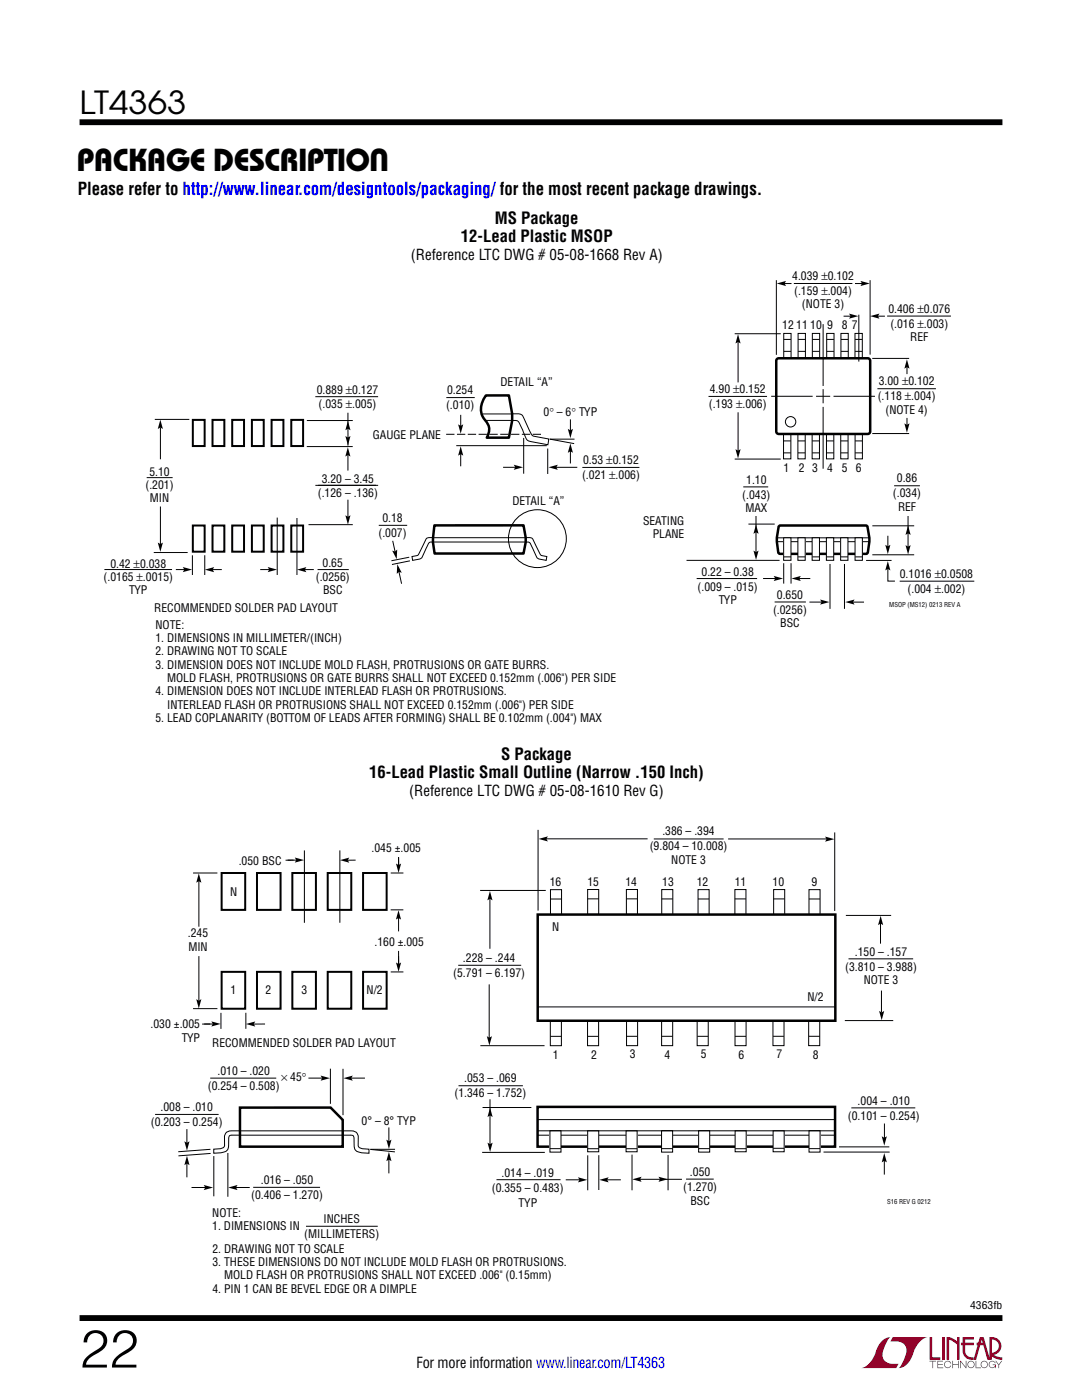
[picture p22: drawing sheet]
<svg xmlns="http://www.w3.org/2000/svg" width="216mm" height="279mm" viewBox="0 0 216 279" stroke-linecap="round" stroke-linejoin="round" font-family="sans-serif">
<defs><g id="words">
<text font-size="10.6" x="15.9" y="272.9">22</text>
<g font-size="6.3">
<text x="15.9" y="22.8">LT4363</text>
<text x="15.4" y="34.1">Package Description</text>
</g>
<text font-size="3.5" x="15.5" y="38.8">Please refer to http://www.linear.com/designtools/packaging/ for the most recent package drawings.</text>
<g font-size="3.3">
<text x="98.8" y="44.6">MS Package</text>
<text x="92" y="48.3">12-Lead Plastic MSOP</text>
<text x="73.7" y="155.3">16-Lead Plastic Small Outline (Narrow .150 Inch)</text>
<text x="100" y="151.7">S Package</text>
</g>
<g font-size="3">
<text x="82" y="51.9">(Reference LTC DWG # 05-08-1668 Rev A)</text>
<text x="81.7" y="159">(Reference LTC DWG # 05-08-1610 Rev G)</text>
<text x="83.1" y="273.1">For more information www.linear.com/LT4363</text>
</g>
<g font-size="2.3">
<text x="158.1" y="55.9">4.039 ±0.102</text>
<text x="158.5" y="58.9">(.159 ±.004)</text>
<text x="156.1" y="65.7">12 11 10 9</text>
<text x="160" y="61.6">(NOTE 3)</text>
<text x="168" y="65.7">8 7</text>
<text x="177.3" y="62.4">0.406 ±0.076</text>
<text x="177.7" y="65.4">(.016 ±.003)</text>
<text x="181.6" y="68.1">REF</text>
<text x="99.9" y="77">DETAIL “A”</text>
<text x="175.3" y="76.9">3.00 ±0.102</text>
<text x="63.2" y="78.7">0.889 ±0.127</text>
<text x="63.6" y="81.4">(.035 ±.005)</text>
<text x="89" y="81.7">(.010)</text>
<text x="89.2" y="78.7">0.254</text>
<text x="108.5" y="82.9">0° – 6° TYP</text>
<text x="141.4" y="81.4">(.193 ±.006)</text>
<text x="141.6" y="78.5">4.90 ±0.152</text>
<text x="175.1" y="79.9">(.118 ±.004)</text>
<text x="176.7" y="82.6">(NOTE 4)</text>
<text x="74.4" y="87.5">GAUGE PLANE</text>
<text x="29.8" y="94.9">5.10</text>
<text x="116.1" y="95.6">(.021 ±.006)</text>
<text x="116.3" y="92.7">0.53 ±0.152</text>
<text x="156.3" y="94.1">1</text>
<text x="159.4" y="94.1">2 3</text>
<text x="165.1" y="94.1">4</text>
<text x="168" y="94.1">5 6</text>
<text x="29" y="97.6">(.201)</text>
<text x="29.9" y="100.2">MIN</text>
<text x="63.4" y="99.1">(.126 – .136)</text>
<text x="64.2" y="96.4">3.20 – 3.45</text>
<text x="102.2" y="100.7">DETAIL “A”</text>
<text x="148.1" y="99.5">(.043)</text>
<text x="148.9" y="96.5">1.10</text>
<text x="178.2" y="99.3">(.034)</text>
<text x="179" y="96.3">0.86</text>
<text x="179.2" y="101.9">REF</text>
<text x="75.5" y="107.2">(.007)</text>
<text x="76.3" y="104.2">0.18</text>
<text x="128.3" y="104.8">SEATING</text>
<text x="130.2" y="107.4">PLANE</text>
<text x="148.7" y="102.1">MAX</text>
<text x="22" y="113.3">0.42 ±0.038</text>
<text x="64.4" y="113.2">0.65</text>
<text x="20.7" y="115.9">(.0165 ±.0015)</text>
<text x="25.8" y="118.6">TYP</text>
<text x="63" y="115.9">(.0256)</text>
<text x="64.5" y="118.5">BSC</text>
<text x="139.2" y="117.9">(.009 – .015)</text>
<text x="140" y="114.9">0.22 – 0.38</text>
<text x="155" y="119.6">0.650</text>
<text x="179.5" y="115.3">0.1016 ±0.0508</text>
<text x="181.1" y="118.3">(.004 ±.002)</text>
<text x="30.8" y="122.1">RECOMMENDED SOLDER PAD LAYOUT</text>
<text x="31" y="125.5">NOTE:</text>
<text x="143.4" y="120.6">TYP</text>
<text x="154.2" y="122.6">(.0256)</text>
<text x="155.7" y="125.2">BSC</text>
<text x="31" y="128.1">1. DIMENSIONS IN MILLIMETER/(INCH)</text>
<text x="31" y="130.8">2. DRAWING NOT TO SCALE</text>
<text x="31" y="133.5">3. DIMENSION DOES NOT INCLUDE MOLD FLASH, PROTRUSIONS OR GATE BURRS.</text>
<text x="33.4" y="136.1">MOLD FLASH, PROTRUSIONS OR GATE BURRS SHALL NOT EXCEED 0.152mm (.006&quot;) PER SIDE</text>
<text x="31" y="138.8">4. DIMENSION DOES NOT INCLUDE INTERLEAD FLASH OR PROTRUSIONS.</text>
<text x="33.4" y="141.4">INTERLEAD FLASH OR PROTRUSIONS SHALL NOT EXCEED 0.152mm (.006&quot;) PER SIDE</text>
<text x="31" y="144.1">5. LEAD COPLANARITY (BOTTOM OF LEADS AFTER FORMING) SHALL BE 0.102mm (.004&quot;) MAX</text>
<text x="132.2" y="166.7">.386 – .394</text>
<text x="47.6" y="172.6">.050 BSC</text>
<text x="74.1" y="170">.045 ±.005</text>
<text x="129.6" y="169.7">(9.804 – 10.008)</text>
<text x="133.9" y="172.4">NOTE 3</text>
<text x="45.9" y="178.8">N</text>
<text x="109.7" y="176.9">16</text>
<text x="117.2" y="176.9">15</text>
<text x="124.8" y="176.8">14</text>
<text x="132.1" y="176.8">13</text>
<text x="139" y="176.8">12</text>
<text x="146.6" y="176.8">11</text>
<text x="154.2" y="176.8">10</text>
<text x="161.9" y="176.9">9</text>
<text x="110.2" y="185.8">N</text>
<text x="37.5" y="187.1">.245</text>
<text x="37.6" y="189.7">MIN</text>
<text x="74.7" y="188.7">.160 ±.005</text>
<text x="92.4" y="192">.228 – .244</text>
<text x="170.6" y="190.8">.150 – .157</text>
<text x="90.4" y="194.9">(5.791 – 6.197)</text>
<text x="168.6" y="193.7">(3.810 – 3.988)</text>
<text x="172.3" y="196.4">NOTE 3</text>
<text x="46" y="198.5">1</text>
<text x="53" y="198.5">2</text>
<text x="60.1" y="198.5">3</text>
<text x="73.2" y="198.5">N/2</text>
<text x="161.1" y="199.8">N/2</text>
<text x="30" y="205.3">.030 ±.005</text>
<text x="36.3" y="207.9">TYP</text>
<text x="42.3" y="208.9">RECOMMENDED SOLDER PAD LAYOUT</text>
<text x="43.4" y="214.5">.010 – .020</text>
<text x="56.1" y="215.8">× 45°</text>
<text x="110.3" y="211.3">1</text>
<text x="118" y="211.3">2</text>
<text x="125.7" y="211.2">3</text>
<text x="132.6" y="211.3">4</text>
<text x="139.8" y="211.2">5</text>
<text x="147.4" y="211.3">6</text>
<text x="154.9" y="211.2">7</text>
<text x="162.2" y="211.2">8</text>
<text x="32" y="221.8">.008 – .010</text>
<text x="41.5" y="217.5">(0.254 – 0.508)</text>
<text x="90.7" y="219">(1.346 – 1.752)</text>
<text x="92.6" y="216">.053 – .069</text>
<text x="171.1" y="220.4">.004 – .010</text>
<text x="30.1" y="224.7">(0.203 – 0.254)</text>
<text x="72.2" y="224.5">0° – 8° TYP</text>
<text x="169.2" y="223.4">(0.101 – 0.254)</text>
<text x="50.1" y="239.3">(0.406 – 1.270)</text>
<text x="52" y="236.3">.016 – .050</text>
<text x="98.1" y="237.9">(0.355 – 0.483)</text>
<text x="100.1" y="234.9">.014 – .019</text>
<text x="136.3" y="237.7">(1.270)</text>
<text x="137.7" y="234.7">.050</text>
<text x="42.4" y="242.9">NOTE:</text>
<text x="42.4" y="245.5">1. DIMENSIONS IN</text>
<text x="64.6" y="244.1">INCHES</text>
<text x="103.4" y="240.9">TYP</text>
<text x="137.8" y="240.4">BSC</text>
<text x="42.4" y="250">2. DRAWING NOT TO SCALE</text>
<text x="60.7" y="247">(MILLIMETERS)</text>
<text x="42.4" y="252.7">3. THESE DIMENSIONS DO NOT INCLUDE MOLD FLASH OR PROTRUSIONS.</text>
<text x="42.4" y="258">4. PIN 1 CAN BE BEVEL EDGE OR A DIMPLE</text>
<text x="44.7" y="255.3">MOLD FLASH OR PROTRUSIONS SHALL NOT EXCEED .006&quot; (0.15mm)</text>
</g>
<text font-size="2.1" x="193.6" y="261.2">4363fb</text>
<g font-size="1.3">
<text x="177.4" y="121.2">MSOP (MS12) 0213 REV A</text>
<text x="177" y="240.4">S16 REV G 0212</text>
</g>
</g></defs>
<g fill="#910028">
<path d="M185.5 266.8h.5v4.1h1.6v.5h-2.1z"/>
<path d="M176.2 267.4l1-.5h.5h-.1a6.2 6.2 0 0 0-1.4 4 2.58 2.58 0 0 0 3.1 1.3l-.5 .8h-6.9a4.9 4.9 0 0 0 3-3.8l.4-.7z"/>
<path d="M178.1 266.9h7a4.9 4.9 0 0 0-3.1 3.7 3.2 3.2 0 0 1-2.7 2.4h.1a6.2 6.2 0 0 0 1.4-4.1 2.58 2.58 0 0 0-3.1-1.2z"/>
<path d="M188 266.8h.5v4.6h-.5z"/>
<path d="M188.9 266.8l1 .2 1.1 .7v-.9h.5v4.6h-.5v-3.1l-1.6-.9v4h-.5z"/>
<path d="M185.5 271.6h1.3v.1h-.6v1.3h-.1v-1.3h-.6z"/>
<path d="M187 271.6h1.2v.1h-1v.5h.9v.2h-.9v.5h1v.1h-1.2z"/>
<path d="M190 271.6h.2v.6h1v-.6h.1v1.4h-.1v-.6h-1v.6h-.2z"/>
<path d="M191.6 271.6h.1l1 1.2v-1.2h.1v1.4l-1.1-1.2v1.2h-.1z"/>
<path d="M194.7 271.6h.1v1.3h.9v.1h-1z"/>
<path d="M198.6 271.6h.2l.5 .7 .5-.7h.2l-.6 .8v.6h-.2v-.6z"/>
<path d="M192.1 266.8h2.2v.5h-1.7v.7h1.7v.5h-1.7v1.1a1.32 1.32 0 0 0 1.7 1.3v.5l1.2-4.6h.8l1.1 4.1v-4.1a1.84 1.84 0 0 1 2.4 1.4 1.84 1.84 0 0 1-1.5 2.2l.8 .4 .9 .1v.5l-1.2-.2-1-.6v-.6a1.34 1.34 0 0 0 1.5-1.2 1.34 1.34 0 0 0-1.4-1.5v4.1h-.9l-.8-2.9h-1.3v-.5h1.2l-.2-.7-1.1 4.1a2.06 2.06 0 0 1-2.7-1.3v-1.6h-.4v-.5h.4z"/>
<path d="M193.2 271.8a.72 .72 0 0 1 1.2 .1 .72 .72 0 0 1-.4 1.1 .72 .72 0 0 1-1-.7h.2a.59 .59 0 0 0 .8 .5 .59 .59 0 0 0 .2-.9 .59 .59 0 0 0-1 .2v.2h-.2z"/>
<path d="M195.9 271.8a.72 .72 0 0 1 1.1 .1 .72 .72 0 0 1-.4 1.1 .72 .72 0 0 1-.9-.7h.1a.59 .59 0 0 0 .8 .5 .59 .59 0 0 0 .2-.9 .59 .59 0 0 0-.9 .2l-.1 .2h-.1z"/>
<path d="M197.5 271.8a.72 .72 0 0 1 1.2 .2h-.2a.59 .59 0 0 0-.9-.1 .59 .59 0 0 0 .1 .9 .59 .59 0 0 0 .9-.4h-.5v-.1h.6v.7h-.1v-.3a.73 .73 0 0 1-1.1 .2 .73 .73 0 0 1 0-1.1z"/>
<path d="M188.6 271.8a.71 .71 0 0 1 1.2 .3h-.1a.59 .59 0 0 0-.9-.3 .59 .59 0 0 0-.1 1 .59 .59 0 0 0 1-.3h.1a.73 .73 0 0 1-1.1 .4 .73 .73 0 0 1-.1-1.1z"/>
</g>
<path d="M15.9 24.4h184.1M15.9 263h184.1" fill="none" stroke="#000" stroke-width="1.2" stroke-linecap="butt"/>
<path d="M116.2 93.3h11.4" fill="none" stroke="#000" stroke-width=".2"/>
<path d="M86.7 104.9l17.8-.1 .4 2.5v.9l-.4 2.3h-17.8l-.3-2.3z" fill="#fff"/>
<path d="M86.7 104.9l17.8-.1 .4 2.5v.9l-.4 2.3h-17.8l-.3-2.3zM155.4 105.1l.3-.2h17.1l.3 .1a8.3 8.3 0 0 1-.1 5.5h-17.3l-.4-.1a9.8 9.8 0 0 1 .1-5.3z" fill="none" stroke="#000" stroke-width=".5"/>
<g fill="none" stroke="#000" stroke-width=".2">
<path d="M100.4 93.3h2.6M104.5 87.4v7.1M109.3 89.5v5.1M110.9 93.3h4.3M148.3 97.2h5M178.4 96.9h5.2M75.6 104.8h5.6M78.4 107.9l.5 2.3M79.6 114l.5 2.5M81.7 111.2l-3.6 .7M81.8 111.9l-3.6 .8M86.4 108.2a.88 .88 0 0 0-1.2 .8l-.9 2.1a1.69 1.69 0 0 1-1.6 .7h-.4l-.1-.7 .5-.1a.91 .91 0 0 0 1-.7l1-2a1.08 1.08 0 0 1 .9-1h19.3a1.55 1.55 0 0 1 1.4 .2l1.5 3.1a.81 .81 0 0 0 .8 .4l.5 .1-.1 .7-1.1-.2a.98 .98 0 0 1-1-.8l-.8-1.8a.91 .91 0 0 0-1.2-.8h-18.6"/>
<path d="M137 111.8h18.6M139 115.5h12.1M149.3 104.6h5.3M150.9 103v7.3M152.3 115.5h2.5M155 107.3h18.5M155.1 108.1h18.4M156.4 112.4v4.1M157.8 112.4v4.1M159.4 115.5h2.3M165.6 112.6v8.9M168.5 112.6v8.9"/>
<path d="M172.8 111.8h5.1M174.1 110.7h8.3M177.2 113.4v2.6h1.4M177.2 106.9v2.3M181.2 103v6.3M154.6 120.1h6.2M161.5 120.2h2.6M170.1 120.2h2.3"/>
</g>
<g fill="#000">
<path d="M102.5 92.7l1.9 .6-1.9 .5 .3-.5zM109.4 93.3l1.9-.6-.3 .6 .3 .5zM78.3 109.9l.5 .2 .5-.4-.1 1.9zM79.3 112.6l.9 1.7-.6-.2-.4 .4zM150.3 109.9l.6 .3 .5-.3-.5 1.8zM150.9 104.7l.5 1.8-.5-.3-.6 .3zM154.4 114.9l1.9 .6-1.9 .5 .3-.5zM157.9 115.5l1.9-.6-.3 .6 .3 .5zM176.6 108.7l.6 .3 .5-.3-.5 1.9zM177.2 112l.5 1.8-.5-.3-.6 .3zM180.7 108.8l.5 .3 .5-.3-.5 1.9zM181.2 104.9l.5 1.8-.5-.3-.5 .3z"/>
<path d="M163.6 119.6l1.9 .6-1.9 .5 .3-.5zM168.6 120.2l1.9-.6-.3 .6 .3 .5z"/>
</g>
<path d="M156.4 107.3h1.4v4.5h-1.4z" fill="#fff"/>
<path d="M156.4 107.3h1.4v4.5h-1.4zM156.4 111.1h1.4" fill="none" stroke="#000" stroke-width=".2"/>
<path d="M159.2 107.3h1.5v4.5h-1.5z" fill="#fff"/>
<path d="M159.2 107.3h1.5v4.5h-1.5zM159.3 111.1h1.4" fill="none" stroke="#000" stroke-width=".2"/>
<path d="M162.1 107.3h1.4v4.5h-1.4z" fill="#fff"/>
<path d="M162.1 107.3h1.4v4.5h-1.4zM162.1 111.1h1.4" fill="none" stroke="#000" stroke-width=".2"/>
<path d="M164.9 107.3h1.5v4.5h-1.5z" fill="#fff"/>
<path d="M164.9 107.3h1.5v4.5h-1.5zM164.9 111.1h1.5" fill="none" stroke="#000" stroke-width=".2"/>
<path d="M167.7 107.3h1.5v4.5h-1.5z" fill="#fff"/>
<path d="M167.7 107.3h1.5v4.5h-1.5zM167.8 111.1h1.4" fill="none" stroke="#000" stroke-width=".2"/>
<path d="M170.6 107.3h1.5v4.5h-1.5z" fill="#fff"/>
<path d="M89.1 79.3h5.6M170.6 107.3h1.5v4.5h-1.5zM170.7 111.1h1.4M174.1 104.9h8.3" fill="none" stroke="#000" stroke-width=".2"/>
<path d="M97 78.9h4.5l.7 3.7v1.4l-.7 3.3h-4.4a2.88 2.88 0 0 0-.6-3.8 4.1 4.1 0 0 1 .5-4.6z" fill="#fff"/>
<path d="M97 78.9h4.5l.7 3.7v1.4l-.7 3.3h-4.4a2.88 2.88 0 0 0-.6-3.8 4.1 4.1 0 0 1 .5-4.6zM155 71.7l.4-.2 18 .1 .2 .4v14.4l-.5 .2-18-.1-.2-.4z" fill="none" stroke="#000" stroke-width=".5"/>
<g fill="none" stroke="#000" stroke-width=".2">
<path d="M154.9 55.9v14.9M156.3 56.6h1.6M158.4 56.6h11.7M170.6 56.6h1.6M173.6 55.9v14.9M62.9 79.2h12.5M141.4 79.1h11.7M146.6 66.6h9.2M147.3 68v8.3M153.9 79.1h8.3M156.4 66.5h1.4v5h-1.4zM156.4 70.1h1.4"/>
<path d="M156.4 67.7h1.4M159.2 66.5h1.5v5h-1.5zM159.3 70.1h1.4M159.3 67.7h1.4M162.1 66.5h1.5v5h-1.5zM162.1 70.1h1.4M162.1 67.7h1.4M162.8 79.1h2.9M164.2 64.7v12.3M164.2 77.7v2.8M165 66.5h1.4v5h-1.4zM165 70.1h1.4"/>
<path d="M165 67.7h1.4M166.3 79.1h8.3M167.8 66.5h1.5v5h-1.5zM167.8 70.1h1.4M167.8 67.7h1.4M168.3 63.1h1.7M170.6 66.5h1.5v5h-1.5zM170.6 70.1h1.4M170.6 67.7h1.4M171.4 62.8v9.4M174 71.5h7.4M174.9 63.1h1.7"/>
<path d="M175.1 77.6h11.7M177 63.1h12.8M181 73v1.7M29.3 95.3h5.1M30.9 83.7h6.9M32 85.3v6.4M61.2 89.1h9.2M61.2 83.9h9.2M62.9 96.9h12.6M63.5 96.8h11.5M69.4 90.5v3.4M69.4 99.7v3.5"/>
<path d="M69.4 82.4v6.5M91 88.9h18.1M91.9 90.5v2.6M91.9 82.8v2.3M96.2 82.6h7.3a1.18 1.18 0 0 1 1.1 1.1l1.2 2.6a1.16 1.16 0 0 0 1.3 .9l2.4 .4-.2 1.2-2.6-.5a1.95 1.95 0 0 1-1.8-.9l-1-2.4a1.29 1.29 0 0 0-1.7-1.1h-5.4M109.7 87.6h4.9M109.7 87.6l4.9 .9M113.8 89.9v2.6M113.8 83.7v2.3M146.6 91.6h9.2M147.3 82.3v7.9M156.3 86.6h1.5v5h-1.5z"/>
<path d="M156.4 88h1.4M156.4 90.4h1.4M159.2 86.6h1.5v5h-1.5zM159.2 88h1.4M159.2 90.4h1.4M162.1 86.6h1.4v5h-1.4zM162.1 88h1.4M162.1 90.4h1.4M164.2 81.2v12.3M164.9 86.6h1.5v5h-1.5zM164.9 88h1.5M164.9 90.4h1.5"/>
<path d="M167.8 86.6h1.4v5h-1.4zM167.8 88h1.4M167.8 90.4h1.4M170.6 86.6h1.5v5h-1.5zM170.6 88h1.5M170.6 90.4h1.5M174 86.5h7.4M181 83.4v1.6M20.8 113.7h13.5M30.7 110.3h6.7M32 101.1v7.7M35.1 113.7h2"/>
<path d="M38.4 110.8v4M40.9 110.8v4M42.3 113.7h2M51.9 113.7h2M55.3 103.3v11.5M59.3 103.4v11.4M60.6 113.7h2M61.6 104.7h8.8M63.4 113.7h6.2M179.5 116h14.9M50.5 237h13.4"/>
<circle cx="157.8" cy="84.2" r="1.04"/>
<circle cx="107.2" cy="107.5" r="5.8"/>
</g>
<g fill="#000">
<path d="M155 56.6l1.8-.5-.3 .5 .3 .5zM171.7 56.1l1.9 .5-1.9 .5 .3-.5zM147.3 66.7l.5 1.8-.5-.3-.5 .3zM169.4 62.6l1.9 .5-1.9 .5 .3-.5zM173.6 63.1l1.9-.5-.3 .5 .3 .5zM181 71.7l.5 1.9-.5-.3-.5 .3zM32 83.8l.5 1.8-.5-.3-.5 .3zM69.4 89.3l.5 1.8-.5-.3-.5 .3zM69.4 84l.5 1.9-.5-.3-.5 .3zM68.9 87l.5 .3 .5-.3-.5 1.9zM91.4 84.7l.5 .3 .5-.3-.5 1.8zM91.9 89.1l.5 1.8-.5-.3-.5 .3z"/>
<path d="M113.3 85.6l.5 .3 .5-.3-.5 1.9zM113.8 88.5l.5 1.9-.5-.3-.5 .3zM146.8 89.6l.5 .3 .5-.3-.5 1.9zM180.5 84.5l.5 .3 .5-.3-.5 1.9zM31.5 108.3l.5 .3 .5-.3-.5 1.8zM36.5 113.2l1.8 .5-1.8 .5 .3-.5zM40.9 113.7l1.8-.5-.3 .5 .3 .5zM53.4 113.2l1.9 .5-1.9 .5 .3-.5zM59.3 113.7l1.8-.5-.3 .5 .3 .5zM68.9 102.8l.5 .3 .5-.3-.5 1.9z"/>
</g>
<path d="M108 86.7h-19.3" fill="none" stroke="#000" stroke-width=".2" stroke-dasharray="1.7 .5" stroke-linecap="butt"/>
<path d="M38.5 83.8h2.3v5.2h-2.3zM42.4 83.8h2.4v5.2h-2.4zM46.3 83.8h2.4v5.2h-2.4zM50.3 83.8h2.3v5.2h-2.3zM54.2 83.8h2.4v5.2h-2.4zM58.1 83.8h2.4v5.2h-2.4zM38.5 104.9h2.3v5.2h-2.3zM42.4 104.9h2.4v5.2h-2.4zM46.3 104.9h2.4v5.2h-2.4zM50.3 104.9h2.3v5.2h-2.3zM54.2 104.9h2.4v5.2h-2.4zM58.1 104.9h2.4v5.2h-2.4z" fill="none" stroke="#000" stroke-width=".4"/>
<path d="M47.9 221h18.1l2.4 2.5v5.3h-20.5z" fill="#fff"/>
<path d="M47.9 221h18.1l2.4 2.5v5.3h-20.5z" fill="none" stroke="#000" stroke-width=".5"/>
<g fill="none" stroke="#000" stroke-width=".2">
<path d="M41.9 215.2h13.2M65.9 213.3v7M68.4 213.3v9.3M30.9 222.4h12.7M42 229.4l-6.4 .5M42 230.2l-6.4 .5M42.7 230.7v8.1M45.5 230.1v8.7M46.3 226.5h23.7M47.8 225.7h22.3a1.26 1.26 0 0 1 1.4 1.1v1.7a.9 .9 0 0 0 1.1 .8h1v.9l-1.1-.1a1.56 1.56 0 0 1-1.8-1.4l-.1-1.8-.2-.3-.4-.1M47.9 225.7h-1.7a1.26 1.26 0 0 0-1.4 1.1v1.7a.9 .9 0 0 1-1.1 .8h-1v.9l1.1-.1a1.56 1.56 0 0 0 1.8-1.4l.1-1.8 .2-.3 .4-.1M73.9 229.4h4.9"/>
<path d="M73.9 229.4l4.9 .5"/>
</g>
<path d="M107.3 201h59.4z" fill="#fff"/>
<g fill="none" stroke="#000" stroke-width=".2">
<path d="M95.8 177.7h13.1M97.8 179.1v10.2M107.4 165.6v16.1M108.5 167.4h20.7M109.8 179.4h2.2M109.8 177.6h2.3v4.9h-2.3zM117.2 179.4h2.3M117.3 177.5h2.2v5h-2.2zM125 179.4h2.2M125 177.5h2.2v5h-2.2zM130.5 167.4h13.9M132 179.4h2.2"/>
<path d="M132 177.5h2.3v5h-2.3zM139.3 179.4h2.2M139.3 177.5h2.2v5h-2.2zM145.3 167.4h19.9M146.6 179.4h2.2M146.6 177.5h2.2v5h-2.2zM154.4 179.4h2.2M154.4 177.5h2.2v5h-2.2zM161.4 179.4h2.2M161.4 177.5h2.2v5h-2.2zM166.6 166.1v15.7M91.4 192.6h12.6"/>
<path d="M97.6 196.5v10.7M168.8 182.7h9M169.3 191.4h12.9M175.7 184.1v4.2M175.9 197.7v4.4M91.5 216.7h12.8M95.8 208.7h12.9M97.8 219.4v9.3M107.3 201h59.4M109.8 203.7h2.2v5h-2.2zM109.8 206.8h2.2M117.2 203.7h2.2v5h-2.2z"/>
<path d="M117.3 206.8h2.1M125 203.7h2.2v5h-2.2zM125 206.8h2.2M132 203.7h2.2v5h-2.2zM132 206.8h2.2M139.1 203.7h2.2v5h-2.2zM139.1 206.8h2.2M146.7 203.7h2.2v5h-2.2zM146.7 206.8h2.2M154.2 203.7h2.2v5h-2.2zM154.2 206.8h2.2M161.4 203.7h2.2v5h-2.2z"/>
<path d="M161.4 206.8h2.1M168.6 203.7h9.6M96.3 221h9.7M99.1 235.4h12.8M107.4 226.6h59.2M117.3 230.6v6.9M119.5 230.5v7M126.1 230.4v7.2M133.3 230.5v7.1M136.9 235.3h5.5M167.4 228.9h10.1M169.9 221.1h12.7"/>
<path d="M176.5 224.2v3.1"/>
</g>
<path d="M107.3 182.5h59.4v21.2h-59.4zM107.3 220.9h59.3v7.9h-59.3z" fill="none" stroke="#000" stroke-width=".5"/>
<path d="M109.7 225.7h2.2v4.2h-2.2z" fill="#fff"/>
<path d="M107.4 223.4h59.2M109.7 225.7h2.2v4.2h-2.2zM109.7 229.2h2.2" fill="none" stroke="#000" stroke-width=".2"/>
<path d="M132 225.7h2.2v4.2h-2.2z" fill="#fff"/>
<path d="M132 225.7h2.2v4.2h-2.2zM132 229.2h2.2" fill="none" stroke="#000" stroke-width=".2"/>
<path d="M124.9 225.7h2.2v4.2h-2.2z" fill="#fff"/>
<path d="M124.9 225.7h2.2v4.2h-2.2zM124.9 229.3h2.2" fill="none" stroke="#000" stroke-width=".2"/>
<path d="M117.3 225.7h2.2v4.2h-2.2z" fill="#fff"/>
<path d="M117.3 225.7h2.2v4.2h-2.2zM117.3 229.3h2.2M127.7 235.4h8.4" fill="none" stroke="#000" stroke-width=".2"/>
<path d="M139.4 225.6h2.2v4.3h-2.2z" fill="#fff"/>
<path d="M139.4 225.6h2.2v4.3h-2.2zM139.4 229.2h2.2" fill="none" stroke="#000" stroke-width=".2"/>
<path d="M161.4 225.6h2.2v4.3h-2.2z" fill="#fff"/>
<path d="M161.4 225.6h2.2v4.3h-2.2zM161.4 229.2h2.2" fill="none" stroke="#000" stroke-width=".2"/>
<path d="M154.3 225.7h2.2v4.2h-2.2z" fill="#fff"/>
<path d="M154.3 225.7h2.2v4.2h-2.2zM154.3 229.2h2.2" fill="none" stroke="#000" stroke-width=".2"/>
<path d="M146.7 225.7h2.2v4.2h-2.2z" fill="#fff"/>
<g fill="none" stroke="#000" stroke-width=".2">
<path d="M38.5 174.2h4.9M39.7 175.6v9.3M57.4 171.7h2M58.6 171.7h-1.6M60.7 169.7v14.5M67.8 169.7v14.5M71 171.7h-1.6M78 174.2h2.5M79.5 171.1v1.6M39.7 190.8v8.9M78 181.6h2.5M78 194h2.5"/>
<path d="M79.5 182.9v3M79.5 189.8v2.6M38.5 201.3h4.9M40.7 204.4h2.1M41.9 204.4h-1.6M44.1 202.1v3.2M49.1 202.1v3.2M52.9 204.4h-2.6M61.5 215.2h3M69.8 215.2h3M37.3 225.3v3M37.3 232v3"/>
<path d="M38.2 237h3M46.8 237h3M77.6 225v3M77.6 231.2v3M96.2 230h12.5M107.4 225.7h59.2M112.9 235.5h3M120.9 235.5h3M146.7 225.7h2.2v4.2h-2.2zM146.7 229.3h2.2M164.3 229.9h13.2M176.5 231.4v3"/>
<path d="M61.1 244.7h14.3"/>
</g>
<g fill="#000">
<path d="M39.7 174.3l.5 1.9-.5-.3-.5 .3zM58.8 171.1l1.9 .5-1.9 .6 .3-.6zM67.8 171.7l1.9-.6-.3 .6 .3 .5zM79 172.3l.5 .3 .5-.3-.5 1.9zM97.8 177.8l.5 1.9-.5-.3-.6 .3zM107.5 167.4l1.8-.5-.3 .5 .3 .5zM164.6 167l1.9 .5-1.9 .5 .3-.5zM39.2 199.4l.5 .3 .5-.3-.5 1.9zM79.5 181.7l.5 1.8-.5-.3-.5 .3zM79 192.1l.5 .3 .5-.3-.5 1.8zM175.7 182.8l.5 1.8-.5-.3-.5 .3zM42.2 203.8l1.8 .6-1.8 .5 .3-.5z"/>
<path d="M49.1 204.4l1.8-.5-.3 .5 .3 .5zM64 214.7l1.8 .5-1.8 .5 .3-.5zM68.5 215.2l1.9-.5-.3 .5 .3 .5zM97.1 206.8l.6 .3 .5-.3-.5 1.9zM175.4 201.8l.5 .3 .5-.3-.5 1.8zM36.8 227.8l.5 .3 .5-.3-.5 1.8zM37.3 230.7l.5 1.8-.5-.3-.5 .3zM40.7 236.5l1.8 .5-1.8 .5 .3-.5zM45.5 237l1.9-.5-.3 .5 .3 .5zM77.1 227.4l.5 .3 .5-.3-.5 1.9zM77.6 229.9l.5 1.8-.5-.3-.5 .3zM97.3 228l.5 .3 .5-.3-.5 1.9z"/>
<path d="M97.8 221.1l.5 1.8-.5-.3-.5 .3zM115.3 235l1.9 .5-1.9 .5 .3-.5zM119.6 235.5l1.8-.5-.3 .5 .3 .5zM126.2 235.4l1.8-.6-.3 .6 .3 .5zM131.4 234.8l1.9 .6-1.9 .5 .3-.5zM175.9 226.8l.5 .3 .6-.3-.6 1.8zM176.4 230.1l.6 1.9-.6-.3-.5 .3z"/>
</g>
<path d="M44.2 174.2h4.7v7.4h-4.7zM51.3 174.2h4.7v7.4h-4.7zM58.3 174.2h4.7v7.4h-4.7zM65.4 174.2h4.7v7.4h-4.7zM72.4 174.2h4.8v7.4h-4.8zM44.2 194h4.7v7.3h-4.7zM51.3 194h4.7v7.3h-4.7zM58.3 194h4.7v7.3h-4.7zM65.4 194h4.7v7.3h-4.7zM72.4 194h4.8v7.3h-4.8z" fill="none" stroke="#000" stroke-width=".4"/>
<use href="#words"/>
</svg>
